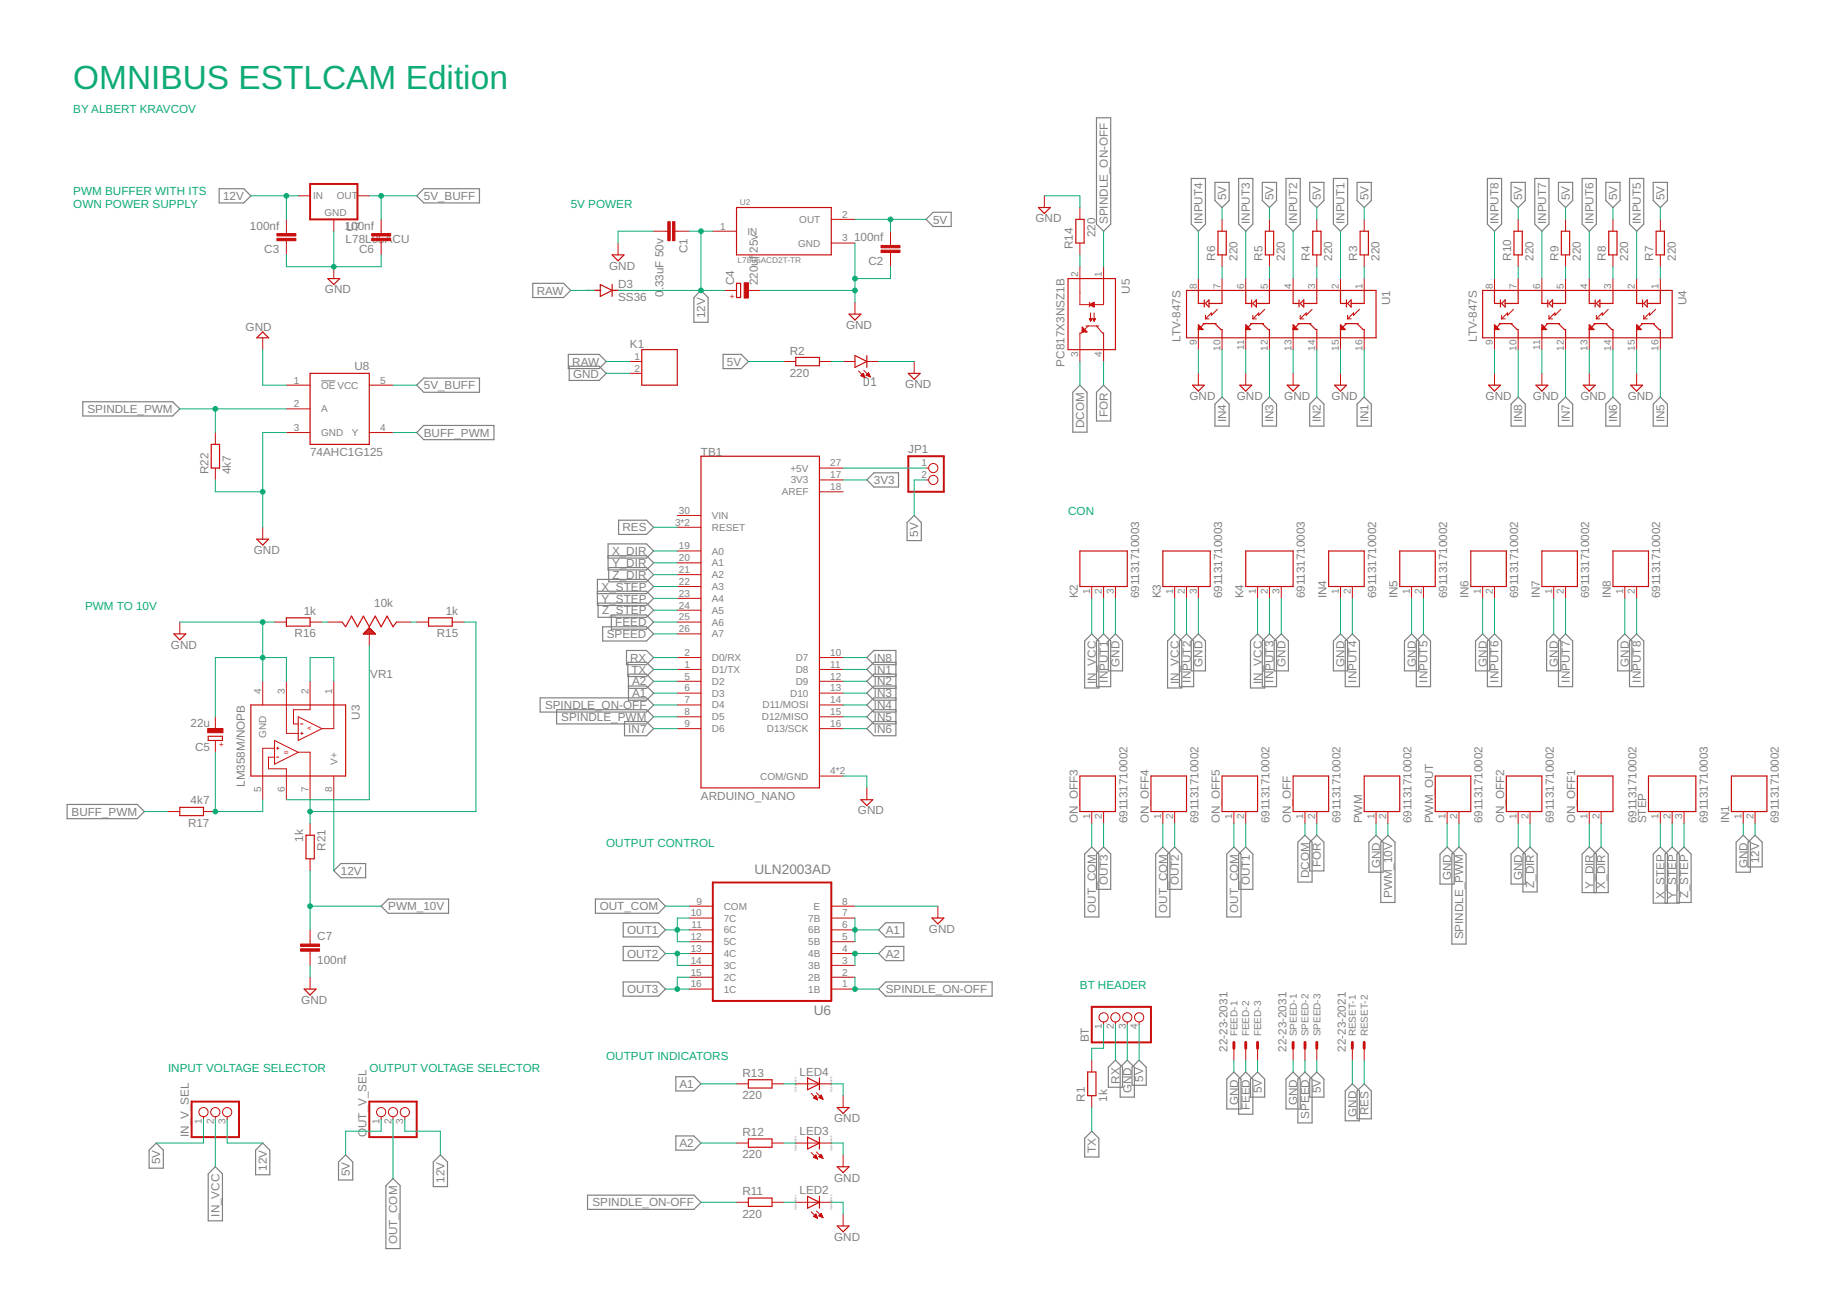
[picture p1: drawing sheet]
<svg xmlns="http://www.w3.org/2000/svg" width="297mm" height="210mm" viewBox="0 0 297 210" stroke-linecap="round" stroke-linejoin="round" font-family="sans-serif">
<defs><g id="words">
<text font-size="5.4" fill="#0dab76" x="11.8" y="14.3">OMNIBUS ESTLCAM Edition</text>
<g font-size="2.2" fill="#808080">
<text x="121.3" y="140.5">ULN2003AD</text>
<text x="130.9" y="163.3">U6</text>
</g>
<g font-size="1.9" fill="#0dab76">
<text x="11.8" y="18.2">BY ALBERT KRAVCOV</text>
<text x="11.8" y="31.4">PWM BUFFER WITH ITS</text>
<text x="11.8" y="33.4">OWN POWER SUPPLY</text>
<text x="91.8" y="33.4">5V POWER</text>
<text x="171.8" y="82.9">CON</text>
<text x="13.7" y="98.1">PWM TO 10V</text>
<text x="97.5" y="136.2">OUTPUT CONTROL</text>
<text x="173.7" y="159.1">BT HEADER</text>
<text x="27" y="172.4">INPUT VOLTAGE SELECTOR</text>
<text x="59.4" y="172.4">OUTPUT VOLTAGE SELECTOR</text>
<text x="97.5" y="170.5">OUTPUT INDICATORS</text>
</g>
<g font-size="1.9" fill="#808080">
<text x="35.9" y="32.2">12V</text>
<text x="68.2" y="32.2">5V_BUFF</text>
<text x="150.1" y="36">5V</text>
<text x="166.5" y="35.8">GND</text>
<text x="197.2" y="32.2" transform="rotate(-90 197.2 32.2)">5V</text>
<text x="204.8" y="32.2" transform="rotate(-90 204.8 32.2)">5V</text>
<text x="212.4" y="32.2" transform="rotate(-90 212.4 32.2)">5V</text>
<text x="220.1" y="32.2" transform="rotate(-90 220.1 32.2)">5V</text>
<text x="244.8" y="32.2" transform="rotate(-90 244.8 32.2)">5V</text>
<text x="252.4" y="32.2" transform="rotate(-90 252.4 32.2)">5V</text>
<text x="260.1" y="32.2" transform="rotate(-90 260.1 32.2)">5V</text>
<text x="267.7" y="32.2" transform="rotate(-90 267.7 32.2)">5V</text>
<text x="40.2" y="36.9">100nf</text>
<text x="42.5" y="40.7">C3</text>
<text x="55.4" y="36.9">100nf</text>
<text x="55.6" y="39.1">L78L05ACU</text>
<text x="55.6" y="37.2">U7</text>
<text x="57.7" y="40.7">C6</text>
<text x="110.5" y="40.8" transform="rotate(-90 110.5 40.8)">C1</text>
<text x="121.9" y="40.6" transform="rotate(-90 121.9 40.6)">25v</text>
<text x="137.3" y="38.8">100nf</text>
<text x="172.6" y="40.1" transform="rotate(-90 172.6 40.1)">R14</text>
<text x="176.2" y="38.2" transform="rotate(-90 176.2 38.2)">220</text>
<text x="178.2" y="36.1" transform="rotate(-90 178.2 36.1)">SPINDLE_ON-OFF</text>
<text x="193.4" y="36.1" transform="rotate(-90 193.4 36.1)">INPUT4</text>
<text x="195.4" y="42" transform="rotate(-90 195.4 42)">R6</text>
<text x="199" y="42" transform="rotate(-90 199 42)">220</text>
<text x="201" y="36.1" transform="rotate(-90 201 36.1)">INPUT3</text>
<text x="203" y="42" transform="rotate(-90 203 42)">R5</text>
<text x="206.6" y="42" transform="rotate(-90 206.6 42)">220</text>
<text x="208.6" y="36.1" transform="rotate(-90 208.6 36.1)">INPUT2</text>
<text x="210.7" y="42" transform="rotate(-90 210.7 42)">R4</text>
<text x="214.3" y="42" transform="rotate(-90 214.3 42)">220</text>
<text x="216.3" y="36.1" transform="rotate(-90 216.3 36.1)">INPUT1</text>
<text x="218.3" y="42" transform="rotate(-90 218.3 42)">R3</text>
<text x="221.9" y="42" transform="rotate(-90 221.9 42)">220</text>
<text x="241" y="36.1" transform="rotate(-90 241 36.1)">INPUT8</text>
<text x="243" y="42" transform="rotate(-90 243 42)">R10</text>
<text x="246.6" y="42" transform="rotate(-90 246.6 42)">220</text>
<text x="248.6" y="36.1" transform="rotate(-90 248.6 36.1)">INPUT7</text>
<text x="250.7" y="42" transform="rotate(-90 250.7 42)">R9</text>
<text x="254.3" y="42" transform="rotate(-90 254.3 42)">220</text>
<text x="256.3" y="36.1" transform="rotate(-90 256.3 36.1)">INPUT6</text>
<text x="258.3" y="42" transform="rotate(-90 258.3 42)">R8</text>
<text x="261.9" y="42" transform="rotate(-90 261.9 42)">220</text>
<text x="263.9" y="36.1" transform="rotate(-90 263.9 36.1)">INPUT5</text>
<text x="265.9" y="42" transform="rotate(-90 265.9 42)">R7</text>
<text x="269.5" y="42" transform="rotate(-90 269.5 42)">220</text>
<text x="52.3" y="47.2">GND</text>
<text x="86.3" y="47.4">RAW</text>
<text x="98" y="43.4">GND</text>
<text x="99.4" y="46.4">D3</text>
<text x="106.7" y="47.8" transform="rotate(-90 106.7 47.8)">0</text>
<text x="106.7" y="46.7" transform="rotate(-90 106.7 46.7)">.</text>
<text x="106.7" y="46.2" transform="rotate(-90 106.7 46.2)">33uF 50v</text>
<text x="118.1" y="45.9" transform="rotate(-90 118.1 45.9)">C4</text>
<text x="121.9" y="45.9" transform="rotate(-90 121.9 45.9)">220uf</text>
<text x="139.7" y="42.6">C2</text>
<text x="181.7" y="47.2" transform="rotate(-90 181.7 47.2)">U5</text>
<text x="39.5" y="53.3">GND</text>
<text x="99.4" y="48.5">SS36</text>
<text x="113.4" y="51.2" transform="rotate(-90 113.4 51.2)">12V</text>
<text x="136.1" y="52.9">GND</text>
<text x="223.6" y="49.1" transform="rotate(-90 223.6 49.1)">U1</text>
<text x="271.2" y="49.1" transform="rotate(-90 271.2 49.1)">U4</text>
<text x="57" y="59.5">U8</text>
<text x="92" y="58.8">RAW</text>
<text x="101.3" y="55.9">K1</text>
<text x="116.9" y="58.8">5V</text>
<text x="127" y="57">R2</text>
<text x="171.2" y="59" transform="rotate(-90 171.2 59)">PC817X3NSZ1B</text>
<text x="189.9" y="55" transform="rotate(-90 189.9 55)">LTV-847S</text>
<text x="237.5" y="55" transform="rotate(-90 237.5 55)">LTV-847S</text>
<text x="68.2" y="62.6">5V_BUFF</text>
<text x="92.2" y="60.7">GND</text>
<text x="127" y="60.6">220</text>
<text x="145.6" y="62.4">GND</text>
<text x="191.3" y="64.3">GND</text>
<text x="198.9" y="64.3">GND</text>
<text x="206.5" y="64.3">GND</text>
<text x="214.2" y="64.3">GND</text>
<text x="238.9" y="64.3">GND</text>
<text x="246.5" y="64.3">GND</text>
<text x="254.2" y="64.3">GND</text>
<text x="261.8" y="64.3">GND</text>
<text x="14.1" y="66.4">SPINDLE_PWM</text>
<text x="68.2" y="70.2">BUFF_PWM</text>
<text x="174.3" y="68.9" transform="rotate(-90 174.3 68.9)">DCOM</text>
<text x="178.2" y="67.1" transform="rotate(-90 178.2 67.1)">FOR</text>
<text x="197.2" y="67.9" transform="rotate(-90 197.2 67.9)">IN4</text>
<text x="204.8" y="67.9" transform="rotate(-90 204.8 67.9)">IN3</text>
<text x="212.4" y="67.9" transform="rotate(-90 212.4 67.9)">IN2</text>
<text x="220.1" y="67.9" transform="rotate(-90 220.1 67.9)">IN1</text>
<text x="244.8" y="67.9" transform="rotate(-90 244.8 67.9)">IN8</text>
<text x="252.4" y="67.9" transform="rotate(-90 252.4 67.9)">IN7</text>
<text x="260.1" y="67.9" transform="rotate(-90 260.1 67.9)">IN6</text>
<text x="267.7" y="67.9" transform="rotate(-90 267.7 67.9)">IN5</text>
<text x="33.5" y="76.2" transform="rotate(-90 33.5 76.2)">R22</text>
<text x="37.1" y="76.2" transform="rotate(-90 37.1 76.2)">4k7</text>
<text x="49.9" y="73.4">74AHC1G125</text>
<text x="112.7" y="73.4">TB1</text>
<text x="140.5" y="77.9">3V3</text>
<text x="146.1" y="72.9">JP1</text>
<text x="40.8" y="89.1">GND</text>
<text x="98.4" y="89.3">X_DIR</text>
<text x="100.1" y="85.5">RES</text>
<text x="147.7" y="86.4" transform="rotate(-90 147.7 86.4)">5V</text>
<text x="96.8" y="95">X_STEP</text>
<text x="98.4" y="91.2">Y_DIR</text>
<text x="98.5" y="93.1">Z_DIR</text>
<text x="48.8" y="98.9">1k</text>
<text x="60.2" y="97.6">10k</text>
<text x="71.7" y="98.9">1k</text>
<text x="96.8" y="96.9">Y_STEP</text>
<text x="96.9" y="98.8">Z_STEP</text>
<text x="99" y="100.7">FEED</text>
<text x="173.3" y="96.2" transform="rotate(-90 173.3 96.2)">K2</text>
<text x="183.2" y="96.2" transform="rotate(-90 183.2 96.2)">691131710003</text>
<text x="186.7" y="96.2" transform="rotate(-90 186.7 96.2)">K3</text>
<text x="196.5" y="96.2" transform="rotate(-90 196.5 96.2)">691131710003</text>
<text x="200" y="96.2" transform="rotate(-90 200 96.2)">K4</text>
<text x="209.9" y="96.2" transform="rotate(-90 209.9 96.2)">691131710003</text>
<text x="213.3" y="96.2" transform="rotate(-90 213.3 96.2)">IN4</text>
<text x="221.3" y="96.2" transform="rotate(-90 221.3 96.2)">691131710002</text>
<text x="224.8" y="96.2" transform="rotate(-90 224.8 96.2)">IN5</text>
<text x="232.7" y="96.2" transform="rotate(-90 232.7 96.2)">691131710002</text>
<text x="236.2" y="96.2" transform="rotate(-90 236.2 96.2)">IN6</text>
<text x="244.2" y="96.2" transform="rotate(-90 244.2 96.2)">691131710002</text>
<text x="247.6" y="96.2" transform="rotate(-90 247.6 96.2)">IN7</text>
<text x="255.6" y="96.2" transform="rotate(-90 255.6 96.2)">691131710002</text>
<text x="259" y="96.2" transform="rotate(-90 259 96.2)">IN8</text>
<text x="267" y="96.2" transform="rotate(-90 267 96.2)">691131710002</text>
<text x="27.5" y="104.3">GND</text>
<text x="47.4" y="102.5">R16</text>
<text x="70.2" y="102.5">R15</text>
<text x="97.6" y="102.6">SPEED</text>
<text x="101.3" y="106.4">RX</text>
<text x="140.5" y="106.4">IN8</text>
<text x="180.1" y="107.3" transform="rotate(-90 180.1 107.3)">GND</text>
<text x="193.4" y="107.3" transform="rotate(-90 193.4 107.3)">GND</text>
<text x="206.7" y="107.3" transform="rotate(-90 206.7 107.3)">GND</text>
<text x="216.3" y="107.3" transform="rotate(-90 216.3 107.3)">GND</text>
<text x="227.7" y="107.3" transform="rotate(-90 227.7 107.3)">GND</text>
<text x="239.1" y="107.3" transform="rotate(-90 239.1 107.3)">GND</text>
<text x="250.5" y="107.3" transform="rotate(-90 250.5 107.3)">GND</text>
<text x="262" y="107.3" transform="rotate(-90 262 107.3)">GND</text>
<text x="59.6" y="109">VR1</text>
<text x="101.6" y="108.3">TX</text>
<text x="101.7" y="112.1">A1</text>
<text x="101.7" y="110.2">A2</text>
<text x="140.5" y="108.3">IN1</text>
<text x="140.5" y="112.1">IN3</text>
<text x="140.5" y="110.2">IN2</text>
<text x="176.3" y="110" transform="rotate(-90 176.3 110)">IN_VCC</text>
<text x="178.2" y="109.8" transform="rotate(-90 178.2 109.8)">INPUT1</text>
<text x="189.6" y="110" transform="rotate(-90 189.6 110)">IN_VCC</text>
<text x="191.5" y="109.8" transform="rotate(-90 191.5 109.8)">INPUT2</text>
<text x="202.9" y="110" transform="rotate(-90 202.9 110)">IN_VCC</text>
<text x="204.8" y="109.8" transform="rotate(-90 204.8 109.8)">INPUT3</text>
<text x="218.2" y="109.8" transform="rotate(-90 218.2 109.8)">INPUT4</text>
<text x="229.6" y="109.8" transform="rotate(-90 229.6 109.8)">INPUT5</text>
<text x="241" y="109.8" transform="rotate(-90 241 109.8)">INPUT6</text>
<text x="252.4" y="109.8" transform="rotate(-90 252.4 109.8)">INPUT7</text>
<text x="263.9" y="109.8" transform="rotate(-90 263.9 109.8)">INPUT8</text>
<text x="30.6" y="117">22u</text>
<text x="57.9" y="115.8" transform="rotate(-90 57.9 115.8)">U3</text>
<text x="87.6" y="114.1">SPINDLE_ON-OFF</text>
<text x="90.3" y="116">SPINDLE_PWM</text>
<text x="101" y="117.9">IN7</text>
<text x="140.5" y="114.1">IN4</text>
<text x="140.5" y="116">IN5</text>
<text x="140.5" y="117.9">IN6</text>
<text x="31.4" y="120.8">C5</text>
<text x="11.5" y="131.2">BUFF_PWM</text>
<text x="30.7" y="129.4">4k7</text>
<text x="39.4" y="126.6" transform="rotate(-90 39.4 126.6)">LM358M/NOPB</text>
<text x="112.7" y="128.6">ARDUINO_NANO</text>
<text x="138" y="131">GND</text>
<text x="30.2" y="133">R17</text>
<text x="48.7" y="135.4" transform="rotate(-90 48.7 135.4)">1k</text>
<text x="52.3" y="136.8" transform="rotate(-90 52.3 136.8)">R21</text>
<text x="173.3" y="132.4" transform="rotate(-90 173.3 132.4)">ON_OFF3</text>
<text x="181.3" y="132.4" transform="rotate(-90 181.3 132.4)">691131710002</text>
<text x="184.8" y="132.4" transform="rotate(-90 184.8 132.4)">ON_OFF4</text>
<text x="192.7" y="132.4" transform="rotate(-90 192.7 132.4)">691131710002</text>
<text x="196.2" y="132.4" transform="rotate(-90 196.2 132.4)">ON_OFF5</text>
<text x="204.2" y="132.4" transform="rotate(-90 204.2 132.4)">691131710002</text>
<text x="207.6" y="132.4" transform="rotate(-90 207.6 132.4)">ON_OFF</text>
<text x="215.6" y="132.4" transform="rotate(-90 215.6 132.4)">691131710002</text>
<text x="219" y="132.4" transform="rotate(-90 219 132.4)">PWM</text>
<text x="227" y="132.4" transform="rotate(-90 227 132.4)">691131710002</text>
<text x="230.5" y="132.4" transform="rotate(-90 230.5 132.4)">PWM_OUT</text>
<text x="238.4" y="132.4" transform="rotate(-90 238.4 132.4)">691131710002</text>
<text x="241.9" y="132.4" transform="rotate(-90 241.9 132.4)">ON_OFF2</text>
<text x="249.9" y="132.4" transform="rotate(-90 249.9 132.4)">691131710002</text>
<text x="253.3" y="132.4" transform="rotate(-90 253.3 132.4)">ON_OFF1</text>
<text x="263.2" y="132.4" transform="rotate(-90 263.2 132.4)">691131710002</text>
<text x="264.8" y="132.4" transform="rotate(-90 264.8 132.4)">STEP</text>
<text x="274.6" y="132.4" transform="rotate(-90 274.6 132.4)">691131710003</text>
<text x="278.1" y="132.4" transform="rotate(-90 278.1 132.4)">IN1</text>
<text x="286.1" y="132.4" transform="rotate(-90 286.1 132.4)">691131710002</text>
<text x="54.8" y="140.7">12V</text>
<text x="178.2" y="142.4" transform="rotate(-90 178.2 142.4)">OUT3</text>
<text x="189.6" y="142.4" transform="rotate(-90 189.6 142.4)">OUT2</text>
<text x="201" y="142.4" transform="rotate(-90 201 142.4)">OUT1</text>
<text x="210.5" y="141.2" transform="rotate(-90 210.5 141.2)">DCOM</text>
<text x="212.4" y="139.5" transform="rotate(-90 212.4 139.5)">FOR</text>
<text x="222" y="139.7" transform="rotate(-90 222 139.7)">GND</text>
<text x="233.4" y="141.6" transform="rotate(-90 233.4 141.6)">GND</text>
<text x="244.8" y="141.6" transform="rotate(-90 244.8 141.6)">GND</text>
<text x="246.7" y="142.8" transform="rotate(-90 246.7 142.8)">Z_DIR</text>
<text x="256.3" y="142.9" transform="rotate(-90 256.3 142.9)">Y_DIR</text>
<text x="258.2" y="142.9" transform="rotate(-90 258.2 142.9)">X_DIR</text>
<text x="281" y="139.7" transform="rotate(-90 281 139.7)">GND</text>
<text x="282.9" y="138.8" transform="rotate(-90 282.9 138.8)">12V</text>
<text x="62.4" y="146.4">PWM_10V</text>
<text x="96.5" y="146.4">OUT_COM</text>
<text x="176.3" y="146.8" transform="rotate(-90 176.3 146.8)">OUT_COM</text>
<text x="187.7" y="146.8" transform="rotate(-90 187.7 146.8)">OUT_COM</text>
<text x="199.1" y="146.8" transform="rotate(-90 199.1 146.8)">OUT_COM</text>
<text x="223.9" y="144.5" transform="rotate(-90 223.9 144.5)">PWM_10V</text>
<text x="267.7" y="144.6" transform="rotate(-90 267.7 144.6)">X_STEP</text>
<text x="269.6" y="144.6" transform="rotate(-90 269.6 144.6)">Y_STEP</text>
<text x="271.5" y="144.5" transform="rotate(-90 271.5 144.5)">Z_STEP</text>
<text x="51" y="155">100nf</text>
<text x="51" y="151.2">C7</text>
<text x="100.9" y="150.2">OUT1</text>
<text x="100.9" y="154">OUT2</text>
<text x="142.4" y="150.2">A1</text>
<text x="142.4" y="154">A2</text>
<text x="149.4" y="150">GND</text>
<text x="235.3" y="151.1" transform="rotate(-90 235.3 151.1)">SPINDLE_PWM</text>
<text x="48.4" y="161.5">GND</text>
<text x="100.9" y="159.8">OUT3</text>
<text x="142.4" y="159.8">SPINDLE_ON-OFF</text>
<text x="175.1" y="167.7" transform="rotate(-90 175.1 167.7)">BT</text>
<text x="119.4" y="173.2">R13</text>
<text x="128.6" y="173">LED4</text>
<text x="183.9" y="174" transform="rotate(-90 183.9 174)">5V</text>
<text x="197.4" y="169.2" transform="rotate(-90 197.4 169.2)">22-23-2031</text>
<text x="206.9" y="169.2" transform="rotate(-90 206.9 169.2)">22-23-2031</text>
<text x="216.4" y="169.2" transform="rotate(-90 216.4 169.2)">22-23-2021</text>
<text x="109.3" y="175">A1</text>
<text x="119.4" y="176.8">220</text>
<text x="174.5" y="177.2" transform="rotate(-90 174.5 177.2)">R1</text>
<text x="178.1" y="177.2" transform="rotate(-90 178.1 177.2)">1k</text>
<text x="180.1" y="174.3" transform="rotate(-90 180.1 174.3)">RX</text>
<text x="182" y="175.9" transform="rotate(-90 182 175.9)">GND</text>
<text x="199.1" y="177.8" transform="rotate(-90 199.1 177.8)">GND</text>
<text x="201" y="178.6" transform="rotate(-90 201 178.6)">FEED</text>
<text x="202.9" y="175.9" transform="rotate(-90 202.9 175.9)">5V</text>
<text x="208.6" y="177.8" transform="rotate(-90 208.6 177.8)">GND</text>
<text x="210.5" y="180" transform="rotate(-90 210.5 180)">SPEED</text>
<text x="212.4" y="175.9" transform="rotate(-90 212.4 175.9)">5V</text>
<text x="218.2" y="179.7" transform="rotate(-90 218.2 179.7)">GND</text>
<text x="220.1" y="179.3" transform="rotate(-90 220.1 179.3)">RES</text>
<text x="30.4" y="182.9" transform="rotate(-90 30.4 182.9)">IN_V_SEL</text>
<text x="58.9" y="182.9" transform="rotate(-90 58.9 182.9)">O</text>
<text x="58.9" y="181.4" transform="rotate(-90 58.9 181.4)">UT_V_SEL</text>
<text x="109.3" y="184.5">A2</text>
<text x="119.4" y="182.7">R12</text>
<text x="128.6" y="182.5">LED3</text>
<text x="134.2" y="180.5">GND</text>
<text x="176.3" y="185.5" transform="rotate(-90 176.3 185.5)">TX</text>
<text x="25.8" y="187.3" transform="rotate(-90 25.8 187.3)">5V</text>
<text x="42.9" y="188.3" transform="rotate(-90 42.9 188.3)">12V</text>
<text x="56.3" y="189.2" transform="rotate(-90 56.3 189.2)">5V</text>
<text x="71.5" y="190.2" transform="rotate(-90 71.5 190.2)">12V</text>
<text x="119.4" y="186.3">220</text>
<text x="134.2" y="190">GND</text>
<text x="35.3" y="195.7" transform="rotate(-90 35.3 195.7)">IN_VCC</text>
<text x="95.3" y="194">SPINDLE_ON-OFF</text>
<text x="119.4" y="195.9">220</text>
<text x="119.4" y="192.3">R11</text>
<text x="128.6" y="192">LED2</text>
<text x="63.9" y="200.1" transform="rotate(-90 63.9 200.1)">OUT_COM</text>
<text x="134.2" y="199.6">GND</text>
</g>
<g font-size="1.6" fill="#808080">
<text x="50.3" y="32">IN</text>
<text x="52.2" y="34.7">GND</text>
<text x="54.2" y="32">OUT</text>
<text x="128.5" y="35.9">OUT</text>
<text x="135.4" y="35">2</text>
<text x="115.8" y="36.9">1</text>
<text x="120.2" y="37.8">IN</text>
<text x="128.4" y="39.7">GND</text>
<text x="135.4" y="38.8">3</text>
<text x="173.4" y="44.6" transform="rotate(-90 173.4 44.6)">2</text>
<text x="177.2" y="44.6" transform="rotate(-90 177.2 44.6)">1</text>
<text x="192.5" y="46.5" transform="rotate(-90 192.5 46.5)">8</text>
<text x="196.3" y="46.5" transform="rotate(-90 196.3 46.5)">7</text>
<text x="200.1" y="46.5" transform="rotate(-90 200.1 46.5)">6</text>
<text x="203.9" y="46.5" transform="rotate(-90 203.9 46.5)">5</text>
<text x="207.7" y="46.5" transform="rotate(-90 207.7 46.5)">4</text>
<text x="211.5" y="46.5" transform="rotate(-90 211.5 46.5)">3</text>
<text x="215.3" y="46.5" transform="rotate(-90 215.3 46.5)">2</text>
<text x="219.1" y="46.5" transform="rotate(-90 219.1 46.5)">1</text>
<text x="240.1" y="46.5" transform="rotate(-90 240.1 46.5)">8</text>
<text x="243.9" y="46.5" transform="rotate(-90 243.9 46.5)">7</text>
<text x="247.7" y="46.5" transform="rotate(-90 247.7 46.5)">6</text>
<text x="251.5" y="46.5" transform="rotate(-90 251.5 46.5)">5</text>
<text x="255.3" y="46.5" transform="rotate(-90 255.3 46.5)">4</text>
<text x="259.1" y="46.5" transform="rotate(-90 259.1 46.5)">3</text>
<text x="262.9" y="46.5" transform="rotate(-90 262.9 46.5)">2</text>
<text x="266.7" y="46.5" transform="rotate(-90 266.7 46.5)">1</text>
<text x="102.1" y="57.9">1</text>
<text x="102.1" y="59.8">2</text>
<text x="173.4" y="57.4" transform="rotate(-90 173.4 57.4)">3</text>
<text x="177.2" y="57.4" transform="rotate(-90 177.2 57.4)">4</text>
<text x="192.5" y="55.5" transform="rotate(-90 192.5 55.5)">9</text>
<text x="196.3" y="56.4" transform="rotate(-90 196.3 56.4)">10</text>
<text x="200.1" y="56.3" transform="rotate(-90 200.1 56.3)">11</text>
<text x="203.9" y="56.4" transform="rotate(-90 203.9 56.4)">12</text>
<text x="207.7" y="56.4" transform="rotate(-90 207.7 56.4)">13</text>
<text x="211.5" y="56.4" transform="rotate(-90 211.5 56.4)">14</text>
<text x="215.3" y="56.4" transform="rotate(-90 215.3 56.4)">15</text>
<text x="219.1" y="56.4" transform="rotate(-90 219.1 56.4)">16</text>
<text x="240.1" y="55.5" transform="rotate(-90 240.1 55.5)">9</text>
<text x="243.9" y="56.4" transform="rotate(-90 243.9 56.4)">10</text>
<text x="247.7" y="56.3" transform="rotate(-90 247.7 56.3)">11</text>
<text x="251.5" y="56.4" transform="rotate(-90 251.5 56.4)">12</text>
<text x="255.3" y="56.4" transform="rotate(-90 255.3 56.4)">13</text>
<text x="259.1" y="56.4" transform="rotate(-90 259.1 56.4)">14</text>
<text x="262.9" y="56.4" transform="rotate(-90 262.9 56.4)">15</text>
<text x="266.7" y="56.4" transform="rotate(-90 266.7 56.4)">16</text>
<text x="47.2" y="65.5">2</text>
<text x="47.2" y="61.7">1</text>
<text x="51.6" y="62.5">OE VCC</text>
<text x="61.2" y="61.7">5</text>
<text x="47.2" y="69.3">3</text>
<text x="51.6" y="66.3">A</text>
<text x="51.6" y="70.1">GND</text>
<text x="56.6" y="70.1">Y</text>
<text x="61.2" y="69.3">4</text>
<text x="127.1" y="75.9">+5V</text>
<text x="127.2" y="77.8">3V3</text>
<text x="133.5" y="76.9">17</text>
<text x="133.5" y="75">27</text>
<text x="148.2" y="75">1</text>
<text x="148.2" y="76.9">2</text>
<text x="109.2" y="82.6">30</text>
<text x="114.5" y="83.5">VIN</text>
<text x="125.7" y="79.7">AREF</text>
<text x="133.5" y="78.8">18</text>
<text x="108.6" y="84.5">3*2</text>
<text x="109.2" y="88.4">19</text>
<text x="114.5" y="85.4">RESET</text>
<text x="114.5" y="89.2">A0</text>
<text x="109.2" y="90.3">20</text>
<text x="109.2" y="92.2">21</text>
<text x="109.2" y="94.1">22</text>
<text x="109.2" y="96">23</text>
<text x="114.5" y="91.1">A1</text>
<text x="114.5" y="93">A2</text>
<text x="114.5" y="94.9">A3</text>
<text x="175.3" y="95.5" transform="rotate(-90 175.3 95.5)">1</text>
<text x="177.2" y="95.5" transform="rotate(-90 177.2 95.5)">2</text>
<text x="179.1" y="95.5" transform="rotate(-90 179.1 95.5)">3</text>
<text x="188.7" y="95.5" transform="rotate(-90 188.7 95.5)">1</text>
<text x="190.6" y="95.5" transform="rotate(-90 190.6 95.5)">2</text>
<text x="192.5" y="95.5" transform="rotate(-90 192.5 95.5)">3</text>
<text x="202" y="95.5" transform="rotate(-90 202 95.5)">1</text>
<text x="203.9" y="95.5" transform="rotate(-90 203.9 95.5)">2</text>
<text x="205.8" y="95.5" transform="rotate(-90 205.8 95.5)">3</text>
<text x="215.3" y="95.5" transform="rotate(-90 215.3 95.5)">1</text>
<text x="217.2" y="95.5" transform="rotate(-90 217.2 95.5)">2</text>
<text x="226.7" y="95.5" transform="rotate(-90 226.7 95.5)">1</text>
<text x="228.7" y="95.5" transform="rotate(-90 228.7 95.5)">2</text>
<text x="238.2" y="95.5" transform="rotate(-90 238.2 95.5)">1</text>
<text x="240.1" y="95.5" transform="rotate(-90 240.1 95.5)">2</text>
<text x="249.6" y="95.5" transform="rotate(-90 249.6 95.5)">1</text>
<text x="251.5" y="95.5" transform="rotate(-90 251.5 95.5)">2</text>
<text x="261" y="95.5" transform="rotate(-90 261 95.5)">1</text>
<text x="262.9" y="95.5" transform="rotate(-90 262.9 95.5)">2</text>
<text x="109.2" y="101.7">26</text>
<text x="109.2" y="97.9">24</text>
<text x="109.2" y="99.8">25</text>
<text x="114.5" y="96.8">A4</text>
<text x="114.5" y="98.7">A5</text>
<text x="114.5" y="100.6">A6</text>
<text x="110.1" y="107.4">1</text>
<text x="110.1" y="105.5">2</text>
<text x="114.5" y="106.3">D0/RX</text>
<text x="114.5" y="102.5">A7</text>
<text x="128" y="106.3">D7</text>
<text x="133.5" y="105.5">10</text>
<text x="133.5" y="107.4">11</text>
<text x="42" y="111.6" transform="rotate(-90 42 111.6)">4</text>
<text x="45.8" y="111.6" transform="rotate(-90 45.8 111.6)">3</text>
<text x="49.6" y="111.6" transform="rotate(-90 49.6 111.6)">2</text>
<text x="53.4" y="111.6" transform="rotate(-90 53.4 111.6)">1</text>
<text x="110.1" y="109.3">5</text>
<text x="110.1" y="111.2">6</text>
<text x="110.1" y="113.1">7</text>
<text x="114.5" y="108.2">D1/TX</text>
<text x="114.5" y="110.1">D2</text>
<text x="114.5" y="112.1">D3</text>
<text x="114.5" y="114">D4</text>
<text x="122.6" y="114">D11/MOSI</text>
<text x="127.1" y="112.1">D10</text>
<text x="128" y="108.2">D8</text>
<text x="128" y="110.1">D9</text>
<text x="133.5" y="109.3">12</text>
<text x="133.5" y="111.2">13</text>
<text x="133.5" y="113.1">14</text>
<text x="42.8" y="118.7" transform="rotate(-90 42.8 118.7)">GND</text>
<text x="110.1" y="115">8</text>
<text x="110.1" y="116.9">9</text>
<text x="114.5" y="115.9">D5</text>
<text x="114.5" y="117.8">D6</text>
<text x="122.5" y="115.9">D12/MISO</text>
<text x="123.3" y="117.8">D13/SCK</text>
<text x="133.5" y="116.9">16</text>
<text x="133.5" y="115">15</text>
<text x="54.3" y="123.1" transform="rotate(-90 54.3 123.1)">V+</text>
<text x="122.3" y="125.4">COM/GND</text>
<text x="133.5" y="124.5">4*2</text>
<text x="42" y="127.5" transform="rotate(-90 42 127.5)">5</text>
<text x="45.8" y="127.5" transform="rotate(-90 45.8 127.5)">6</text>
<text x="49.6" y="127.5" transform="rotate(-90 49.6 127.5)">7</text>
<text x="53.4" y="127.5" transform="rotate(-90 53.4 127.5)">8</text>
<text x="175.3" y="131.7" transform="rotate(-90 175.3 131.7)">1</text>
<text x="177.2" y="131.7" transform="rotate(-90 177.2 131.7)">2</text>
<text x="186.7" y="131.7" transform="rotate(-90 186.7 131.7)">1</text>
<text x="188.7" y="131.7" transform="rotate(-90 188.7 131.7)">2</text>
<text x="198.2" y="131.7" transform="rotate(-90 198.2 131.7)">1</text>
<text x="200.1" y="131.7" transform="rotate(-90 200.1 131.7)">2</text>
<text x="209.6" y="131.7" transform="rotate(-90 209.6 131.7)">1</text>
<text x="211.5" y="131.7" transform="rotate(-90 211.5 131.7)">2</text>
<text x="221" y="131.7" transform="rotate(-90 221 131.7)">1</text>
<text x="222.9" y="131.7" transform="rotate(-90 222.9 131.7)">2</text>
<text x="232.5" y="131.7" transform="rotate(-90 232.5 131.7)">1</text>
<text x="234.4" y="131.7" transform="rotate(-90 234.4 131.7)">2</text>
<text x="243.9" y="131.7" transform="rotate(-90 243.9 131.7)">1</text>
<text x="245.8" y="131.7" transform="rotate(-90 245.8 131.7)">2</text>
<text x="255.3" y="131.7" transform="rotate(-90 255.3 131.7)">1</text>
<text x="257.2" y="131.7" transform="rotate(-90 257.2 131.7)">2</text>
<text x="266.7" y="131.7" transform="rotate(-90 266.7 131.7)">1</text>
<text x="268.7" y="131.7" transform="rotate(-90 268.7 131.7)">2</text>
<text x="270.6" y="131.7" transform="rotate(-90 270.6 131.7)">3</text>
<text x="280.1" y="131.7" transform="rotate(-90 280.1 131.7)">1</text>
<text x="282" y="131.7" transform="rotate(-90 282 131.7)">2</text>
<text x="111.1" y="147.4">10</text>
<text x="111.2" y="149.3">11</text>
<text x="112" y="145.5">9</text>
<text x="116.4" y="148.2">7C</text>
<text x="116.4" y="146.3">COM</text>
<text x="130" y="148.2">7B</text>
<text x="130.9" y="146.3">E</text>
<text x="135.4" y="149.3">6</text>
<text x="135.4" y="147.4">7</text>
<text x="135.4" y="145.5">8</text>
<text x="111.1" y="155">14</text>
<text x="111.1" y="153.1">13</text>
<text x="111.1" y="151.2">12</text>
<text x="116.4" y="155.9">3C</text>
<text x="116.4" y="154">4C</text>
<text x="116.4" y="152">5C</text>
<text x="116.4" y="150.1">6C</text>
<text x="130" y="155.9">3B</text>
<text x="130" y="154">4B</text>
<text x="130" y="152">5B</text>
<text x="130" y="150.1">6B</text>
<text x="135.4" y="155">3</text>
<text x="135.4" y="153.1">4</text>
<text x="135.4" y="151.2">5</text>
<text x="111.1" y="158.8">16</text>
<text x="111.1" y="156.9">15</text>
<text x="116.4" y="159.7">1C</text>
<text x="116.4" y="157.8">2C</text>
<text x="130" y="159.7">1B</text>
<text x="130" y="157.8">2B</text>
<text x="135.4" y="158.8">1</text>
<text x="135.4" y="156.9">2</text>
<text x="177.2" y="165.5" transform="rotate(-90 177.2 165.5)">1</text>
<text x="179.1" y="165.5" transform="rotate(-90 179.1 165.5)">2</text>
<text x="181" y="165.5" transform="rotate(-90 181 165.5)">3</text>
<text x="182.9" y="165.5" transform="rotate(-90 182.9 165.5)">4</text>
<text x="199" y="166.7" transform="rotate(-90 199 166.7)">FEED-1</text>
<text x="200.9" y="166.7" transform="rotate(-90 200.9 166.7)">FEED-2</text>
<text x="202.8" y="166.7" transform="rotate(-90 202.8 166.7)">FEED-3</text>
<text x="208.5" y="166.7" transform="rotate(-90 208.5 166.7)">SPEED-1</text>
<text x="210.4" y="166.7" transform="rotate(-90 210.4 166.7)">SPEED-2</text>
<text x="212.3" y="166.7" transform="rotate(-90 212.3 166.7)">SPEED-3</text>
<text x="218.1" y="166.7" transform="rotate(-90 218.1 166.7)">RESET-1</text>
<text x="220" y="166.7" transform="rotate(-90 220 166.7)">RESET-2</text>
<text x="32.5" y="180.8" transform="rotate(-90 32.5 180.8)">1</text>
<text x="34.4" y="180.8" transform="rotate(-90 34.4 180.8)">2</text>
<text x="36.3" y="180.8" transform="rotate(-90 36.3 180.8)">3</text>
<text x="61" y="180.8" transform="rotate(-90 61 180.8)">1</text>
<text x="62.9" y="180.8" transform="rotate(-90 62.9 180.8)">2</text>
<text x="64.8" y="180.8" transform="rotate(-90 64.8 180.8)">3</text>
</g>
<g font-size="1.3" fill="#808080">
<text x="119" y="33">U2</text>
<text x="118.6" y="42.3">L7805ACD2T-TR</text>
</g>
<g font-size="1.3" fill="#c90d0c">
<text x="117.4" y="48.1">+</text>
<text x="36" y="120.2" transform="rotate(-90 36 120.2)">+</text>
</g>
<g font-size=".8" fill="#c90d0c">
<text x="50.1" y="117.5" transform="rotate(-90 50.1 117.5)">A</text>
<text x="46.4" y="121.3" transform="rotate(-90 46.4 121.3)">B</text>
</g>
<g font-size=".4" fill="#808080">
<text x="94.3" y="46.9">SpiceOrder 1</text>
<text x="98.1" y="46.9">SpiceOrder 2</text>
<text x="128.1" y="175.6" transform="rotate(-90 128.1 175.6)">SpiceOrder 1</text>
<text x="133.8" y="175.6" transform="rotate(-90 133.8 175.6)">SpiceOrder 2</text>
<text x="128.1" y="185.1" transform="rotate(-90 128.1 185.1)">SpiceOrder 1</text>
<text x="133.8" y="185.1" transform="rotate(-90 133.8 185.1)">SpiceOrder 2</text>
<text x="128.1" y="194.6" transform="rotate(-90 128.1 194.6)">SpiceOrder 1</text>
<text x="133.8" y="194.6" transform="rotate(-90 133.8 194.6)">SpiceOrder 2</text>
</g>
</g></defs>
<path d="M51.6 61.3h2.4M139 60.8h.3l.3 .2v.8l-.2 .2h-.4zM140.2 62h.7M140.2 61l.3-.2v1.2" fill="none" stroke="#808080" stroke-width=".16"/>
<g fill="none" stroke="#808080" stroke-width=".19">
<path d="M176.3 18.9h2.3v17.1l-1.1 1.2-1.2-1.2zM35.2 30.4h4l1.1 1.1-1.1 1.1h-4zM68.2 30.4h8.9v2.2h-8.9l-1.2-1.1zM148.9 35.3l1.2-1.2h2.9v2.3h-2.9zM191.6 28.7h2.3v7.3l-1.2 1.2-1.1-1.2zM195.4 29.3h2.3v3l-1.2 1.1-1.1-1.1zM199.2 28.7h2.3v7.3l-1.2 1.2-1.1-1.2zM203 29.3h2.3v3l-1.1 1.1-1.2-1.1zM206.8 28.7h2.3v7.3l-1.1 1.2-1.2-1.2zM210.6 29.3h2.3v3l-1.1 1.1-1.2-1.1zM214.4 28.7h2.3v7.3l-1.1 1.2-1.2-1.2zM218.2 29.3h2.3v3l-1.1 1.1-1.2-1.1z"/>
<path d="M239.2 28.7h2.3v7.3l-1.2 1.2-1.1-1.2zM243 29.3h2.3v3l-1.1 1.1-1.2-1.1zM246.8 28.7h2.3v7.3l-1.1 1.2-1.2-1.2zM250.6 29.3h2.3v3l-1.1 1.1-1.2-1.1zM254.4 28.7h2.3v7.3l-1.1 1.2-1.2-1.2zM258.3 29.3h2.2v3l-1.1 1.1-1.1-1.1zM262.1 28.7h2.3v7.3l-1.2 1.2-1.1-1.2zM265.9 29.3h2.3v3l-1.2 1.1-1.1-1.1zM85.7 45.6h4.9l1.2 1.1-1.2 1.2h-4.9zM91.4 57h5l1.1 1.1-1.1 1.2h-5zM91.5 58.9h4.9l1.1 1.1-1.1 1.2h-4.9zM112.7 46.7l1.2 1.2v3.9h-2.3v-3.9z"/>
<path d="M116.3 57h2.9l1.2 1.1-1.2 1.2h-2.9zM13.3 64.6h14.5l1.1 1.2-1.1 1.1h-14.5zM67 62l1.2-1.2h8.9v2.3h-8.9zM67 69.6l1.2-1.2h11.2v2.3h-11.2zM139.4 77.2l1.1-1.1h4v2.2h-4zM173.7 62l1.1 1.1v6.4h-2.3v-6.4zM176.3 63.1l1.2-1.1 1.1 1.1v4.6h-2.3zM196.5 63.9l1.2 1.1v3.5h-2.3v-3.5zM204.2 63.9l1.1 1.1v3.5h-2.3v-3.5zM211.8 63.9l1.1 1.1v3.5h-2.3v-3.5zM219.4 63.9l1.1 1.1v3.5h-2.3v-3.5zM243 65l1.2-1.1 1.1 1.1v3.5h-2.3z"/>
<path d="M251.8 63.9l1.1 1.1v3.5h-2.3v-3.5zM259.4 63.9l1.1 1.1v3.5h-2.2v-3.5zM267 63.9l1.2 1.1v3.5h-2.3v-3.5zM96.1 95.1h7.9l1.1 1.1-1.1 1.2h-7.9v-4.2h7.9l1.1 1.1-1.1 1.2h-7.9M96.2 97h7.8l1.1 1.1-1.1 1.2h-7.8zM97.8 89.4h6.2l1.1 1.1-1.1 1.2h-6.2v-4.2h6.2l1.1 1.1-1.1 1.2h-6.2M97.9 91.3h6.1l1.1 1.1-1.1 1.2h-6.1zM98.3 98.9h5.7l1.1 1.2-1.1 1.1h-5.7zM99.5 83.7h4.5l1.1 1.1-1.1 1.2h-4.5zM147 82.9l1.2 1.2v2.9h-2.3v-2.9zM86.9 112.2h17.1l1.1 1.2-1.1 1.1h-17.1zM89.5 114.2h14.5l1.1 1.1-1.1 1.1h-14.5z"/>
<path d="M96.9 100.8h7.1l1.1 1.2-1.1 1.1h-7.1zM100.4 116.1h3.6l1.1 1.1-1.1 1.1h-3.6zM100.8 104.6h3.2l1.1 1.2-1.1 1.1h-3.2zM101 106.5h3l1.1 1.2-1.1 1.1h-3zM101.1 110.3h2.9l1.1 1.2-1.1 1.1h-2.9v-4.2h2.9l1.1 1.2-1.1 1.1h-2.9M144.1 106.5h-3.6l-1.1 1.2 1.1 1.1h3.6M144.1 106.9h-3.6l-1.1-1.1 1.1-1.2h3.6v13.7h-3.6l-1.1-1.1 1.1-1.1h3.6M144.1 112.2h-3.6l-1.1 1.2 1.1 1.1h3.6M144.1 110.3h-3.6l-1.1 1.2 1.1 1.1h3.6M144.1 108.4h-3.6l-1.1 1.2 1.1 1.1h3.6M144.1 114.2h-3.6l-1.1 1.1 1.1 1.1h3.6M175.6 102l1.1 1.1v7.6h-2.3v-7.6z"/>
<path d="M177.5 102l1.1 1.1v7.3h-2.3v-7.3zM179.4 102l1.1 1.1v4.8h-2.3v-4.8zM187.8 103.1l1.1-1.1 1.2 1.1v7.6h-2.3zM189.7 103.1l1.1-1.1 1.2 1.1v7.3h-2.3zM191.6 103.1l1.1-1.1 1.2 1.1v4.8h-2.3zM201.1 103.1l1.1-1.1 1.2 1.1v7.6h-2.3zM204.2 102l1.1 1.1v7.3h-2.3v-7.3zM204.9 103.1l1.2-1.1 1.1 1.1v4.8h-2.3zM214.4 103.1l1.2-1.1 1.1 1.1v4.8h-2.3zM216.3 103.1l1.2-1.1 1.1 1.1v7.3h-2.3zM225.9 103.1l1.1-1.1 1.2 1.1v4.8h-2.3zM227.8 103.1l1.1-1.1 1.2 1.1v7.3h-2.3z"/>
<path d="M237.3 103.1l1.1-1.1 1.2 1.1v4.8h-2.3zM239.2 103.1l1.1-1.1 1.2 1.1v7.3h-2.3zM248.7 103.1l1.2-1.1 1.1 1.1v4.8h-2.3zM251.8 102l1.1 1.1v7.3h-2.3v-7.3zM260.2 103.1l1.1-1.1 1.1 1.1v4.8h-2.2zM262.1 103.1l1.1-1.1 1.2 1.1v7.3h-2.3zM10.8 129.4h11.3l1.1 1.1-1.1 1.2h-11.3zM174.4 137.4l1.2-1.2 1.1 1.2v10.1h-2.3zM176.3 137.4l1.2-1.2 1.1 1.2v5.6h-2.3zM185.9 137.4l1.1-1.2 1.2 1.2v10.1h-2.3zM187.8 137.4l1.1-1.2 1.2 1.2v5.6h-2.3zM197.3 137.4l1.1-1.2 1.2 1.2v10.1h-2.3z"/>
<path d="M199.2 137.4l1.1-1.2 1.2 1.2v5.6h-2.3zM208.7 135.5l1.2-1.2 1.1 1.2v6.4h-2.3zM210.6 135.5l1.2-1.2 1.1 1.2v4.6h-2.3zM220.2 135.5l1.1-1.2 1.1 1.2v4.8h-2.2zM222.1 135.5l1.1-1.2 1.1 1.2v9.7h-2.2zM231.6 137.4l1.1-1.2 1.2 1.2v4.8h-2.3zM233.5 137.4l1.1-1.2 1.2 1.2v14.4h-2.3zM243 137.4l1.2-1.2 1.1 1.2v4.8h-2.3zM244.9 137.4l1.2-1.2 1.1 1.2v6.1h-2.3zM269.7 137.4l1.1-1.2 1.2 1.2v7.8h-2.3zM279.2 135.5l1.2-1.2 1.1 1.2v4.8h-2.3zM281.1 135.5l1.2-1.2 1.1 1.2v3.9h-2.3z"/>
<path d="M53.7 140l1.1-1.1h4v2.3h-4zM61.3 145.8l1.1-1.2h9.7v2.3h-9.7zM95.8 144.6h10.1l1.1 1.2-1.1 1.1h-10.1zM100.2 148.4h5.7l1.1 1.2-1.1 1.1h-5.7zM100.2 157.9h5.7l1.1 1.2-1.1 1.1h-5.7zM100.2 152.2h5.7l1.1 1.2-1.1 1.1h-5.7zM141.3 153.4l1.2-1.2h2.9v2.3h-2.9zM141.3 149.6l1.2-1.2h2.9v2.3h-2.9zM141.3 159.1l1.2-1.2h17.1v2.3h-17.1zM256.3 143.6v-6.2l1.2-1.2 1.1 1.2v6.2h-4.2v-6.2l1.2-1.2 1.1 1.2v6.2M267.8 145.3v-7.9l1.1-1.2 1.2 1.2v7.9h-4.2v-7.9l1.1-1.2 1.2 1.2v7.9M108.7 173.2h2.9l1.1 1.1-1.1 1.2h-2.9z"/>
<path d="M178.2 171.7l1.2-1.2 1.1 1.2v3.2h-2.3zM181.3 170.5l1.1 1.2v4.8h-2.3v-4.8zM183.2 170.5l1.1 1.2v2.9h-2.2v-2.9zM197.3 173.6l1.1-1.2 1.2 1.2v4.8h-2.3zM199.2 173.6l1.1-1.2 1.2 1.2v5.6h-2.3zM201.1 173.6l1.1-1.2 1.2 1.2v2.9h-2.3zM206.8 173.6l1.2-1.2 1.1 1.2v4.8h-2.3zM208.7 173.6l1.2-1.2 1.1 1.2v7h-2.3zM210.6 173.6l1.2-1.2 1.1 1.2v2.9h-2.3zM216.3 175.5l1.2-1.2 1.1 1.2v4.8h-2.3zM218.2 175.5l1.2-1.2 1.1 1.2v4.5h-2.3zM25.1 183.9l1.2 1.1v2.9h-2.3v-2.9z"/>
<path d="M34.6 187.7l1.2 1.1v7.6h-2.3v-7.6zM42.2 183.9l1.2 1.1v4h-2.3v-4zM55.6 185.8l1.1 1.1v2.9h-2.3v-2.9zM62.1 190.7l1.1-1.1 1.1 1.1v10.1h-2.2zM70.8 185.8l1.2 1.1v4h-2.3v-4zM94.5 192.2h17.1l1.1 1.2-1.1 1.1h-17.1zM108.7 182.7h2.9l1.1 1.2-1.1 1.1h-2.9zM174.4 183.1l1.2-1.2 1.1 1.2v3h-2.3z"/>
</g>
<g fill="none" stroke="#c90d0c" stroke-width=".19">
<path d="M118.4 33.4h15.3v7.6h-15.3zM167 33.4h1.9l-.9 .9zM173 35.3h1.3v3.8h-1.3zM195.9 37.2h1.3v3.8h-1.3zM203.5 37.2h1.3v3.8h-1.3zM211.1 37.2h1.3v3.8h-1.3zM218.7 37.2h1.4v3.8h-1.4zM243.5 37.2h1.3v3.8h-1.3zM251.1 37.2h1.3v3.8h-1.3zM258.7 37.2h1.4v3.8h-1.4zM266.3 37.2h1.4v3.8h-1.4zM42.2 53.4l1 .9h-1.9z"/>
<path d="M52.7 44.8h1.9l-.9 1zM95.6 46.7h.9M96.5 45.8l1.9 .9-1.9 1zM98.4 46.7h1M98.4 41h2l-1 1zM98.4 45.8v1.9M103.2 56.2h5.7v5.8h-5.7zM118.4 45.6h.7v2.3h-.7zM128 57.5h3.8v1.3h-3.8zM136.5 50.5h2l-1 1zM137.5 57.2l1.9 .9-1.9 1zM139.4 57.2v1.9"/>
<path d="M171.8 44.8h7.6v11.4h-7.6zM174.1 52.6l.7 .8h-.7zM174.2 53l-.1 .2h.3l-.2 .2M174.2 53l.4 .4M174.2 52.8v.2M190.8 46.7h30.5v7.6h-30.5zM192.7 46.7v2.1h1M192.9 52.6l-.2 .2h.4l-.2 .2M192.9 52.6l.4 .4M192.9 52.4v.2M193.5 52h2.1M193.7 52l-1 1h.8l-.8-.8v2.1"/>
<path d="M193.7 48.2v1.2M193.9 48.8l.5-.6v1.2zM195.4 52l.9 1h.2v1.3M196.5 46.7v2.1h-2.1M200.3 46.7v2.1h1M200.5 52.6l-.2 .2h.4l-.2 .2M200.5 52.4l-.2-.2v2.1M200.5 52.6l.4 .4M200.5 52.4v.2M201.1 52h2.1M201.3 52l-1 1h.8l-.6-.6M201.3 48.2v1.2"/>
<path d="M202.1 48.2v1.2l-.6-.6zM203 52l1 1h.2v1.3M204.2 46.7v2.1h-2.1M208 46.7v2.1h.9M208.2 52.6l-.2 .2h.3l-.1 .2M208.2 52.6l.3 .4M208.2 52.4v.2M208.7 52h2.1M208.9 52l-.9 1h.7l-.7-.8v2.1M208.9 48.2v1.2M209.7 48.2v1.2l-.6-.6zM210.6 52l1 1h.2v1.3"/>
<path d="M211.8 46.7v2.1h-2.1M215.6 46.7v2.1h.9M215.8 52.6l-.2 .2h.4l-.2 .2M215.8 52.6l.4 .4M215.8 52.4v.2M216.3 52h2.1M216.5 48.2v1.2M216.5 52l-.9 1h.7l-.7-.8v2.1M217.3 48.2v1.2l-.6-.6zM218.2 52l1 1h.2v1.3M219.4 46.7v2.1h-2.1M238.4 46.7h30.5v7.6h-30.5z"/>
<path d="M240.3 46.7v2.1h1M240.5 52.6l-.2 .2h.4l-.2 .2M240.5 52.6l.4 .4M240.5 52.4v.2M241.1 52h2.1M241.3 52l-1 1h.8l-.8-.8v2.1M241.3 48.2v1.2M242.1 48.2v1.2l-.6-.6zM243 52l1 1h.2v1.3M244.2 46.7v2.1h-2.1M248 46.7v2.1h.9M248.2 52.6l-.2 .2h.3l-.1 .2"/>
<path d="M248.2 52.6l.3 .4M248.2 52.4v.2M248.7 52h2.1M248.9 52l-.9 1h.7l-.7-.8v2.1M248.9 48.2v1.2M249.7 48.2v1.2l-.6-.6zM250.6 52l1 1h.2v1.3M251.8 46.7v2.1h-2.1M255.6 46.7v2.1h.9M255.8 52.6l-.2 .2h.4l-.2 .2M255.8 52.6l.4 .4M255.8 52.4v.2"/>
<path d="M256.3 52h2.1M256.5 52l-.9 1h.7l-.7-.8v2.1M256.5 48.2v1.2M257.3 48.2v1.2l-.6-.6zM258.3 52l.9 1h.2v1.3M259.4 46.7v2.1h-2.1M263.2 46.7v2.1h1M263.4 52.6l-.2 .2h.4l-.2 .2M263.4 52.6l.4 .4M263.4 52.4v.2M264 52h2.1M264.2 52l-1 1h.8l-.8-.8v2.1"/>
<path d="M264.2 48.2v1.2M264.9 48.2v1.2l-.5-.6zM265.9 52l.9 1h.2v1.3M267 46.7v2.1h-2.1M34 71.5h1.3v3.8h-1.3zM49.9 60h9.5v11.5h-9.5zM112.7 73.4h19.1v53.3h-19.1zM146.1 60h1.9l-1 1zM191.8 62h1.9l-1 .9zM199.4 62h1.9l-1 .9zM207 62h1.9l-.9 .9zM214.6 62h1.9l-.9 .9z"/>
<path d="M239.4 62h1.9l-1 .9zM247 62h1.9l-.9 .9zM254.6 62h1.9l-.9 .9zM262.3 62h1.9l-1 .9zM41.3 86.7h1.9l-1 1zM46.1 99.4h3.8v1.3h-3.8zM68.9 99.4h3.8v1.3h-3.8zM173.7 88.6h7.6v5.7h-7.6zM187 88.6h7.6v5.7h-7.6zM200.3 88.6h7.7v5.7h-7.7zM213.7 88.6h5.7v5.7h-5.7zM225.1 88.6h5.7v5.7h-5.7z"/>
<path d="M236.5 88.6h5.8v5.7h-5.8zM248 88.6h5.7v5.7h-5.7zM259.4 88.6h5.7v5.7h-5.7zM28 102h1.9l-1 .9zM33.5 118.4h2.3v.7h-2.3zM40.3 113.4h15.3v11.4h-15.3zM55 100.1l.6 .7 .9-1.7 1 1.7 .9-1.7 1 1.7 .9-1.7 1 1.7 1-1.7 .9 1.7 .6-.7M58.6 101.8h1.6M58.8 101.6h1.2M58.9 101.5h1M59.1 101.3h.6M59.2 101.2h.4"/>
<path d="M59.4 101l.9 1h-1.9zM28.9 129.9h3.8v1.3h-3.8zM49.2 134.3h1.3v3.8h-1.3zM138.5 128.6h1.9l-1 1zM173.7 124.8h5.7v5.7h-5.7zM185.1 124.8h5.7v5.7h-5.7zM196.5 124.8h5.7v5.7h-5.7zM208 124.8h5.7v5.7h-5.7zM219.4 124.8h5.7v5.7h-5.7zM230.8 124.8h5.7v5.7h-5.7zM242.3 124.8h5.7v5.7h-5.7zM253.7 124.8h5.7v5.7h-5.7z"/>
<path d="M265.1 124.8h7.6v5.7h-7.6zM278.4 124.8h5.8v5.7h-5.8zM48.9 159.1h1.9l-.9 .9zM149.9 147.7h1.9l-1 .9zM120.4 173.7h3.8v1.3h-3.8zM129.9 173.4l1.9 .9-1.9 1zM131.8 173.4v1.9M134.6 178.1h1.9l-.9 1zM174.9 172.4h1.4v3.8h-1.4zM120.4 192.7h3.8v1.3h-3.8zM120.4 183.2h3.8v1.3h-3.8zM129.9 192.4l1.9 1-1.9 .9z"/>
<path d="M129.9 182.9l1.9 1-1.9 .9zM131.8 182.9v1.9M131.8 192.4v1.9M134.6 197.2h1.9l-.9 .9zM134.6 187.7h1.9l-.9 .9z"/>
</g>
<g fill="none" stroke="#c90d0c" stroke-width=".16">
<path d="M46.1 35.3v2.3M46.1 38.7v2.3M48 31.5h1.9M53.7 35.3v1.9M57.5 31.5h1.9M61.3 35.3v2.3M61.3 38.7v2.3M99.4 39.1v1.9M105.1 37.2h2.3M108.5 37.2h2.3M114.6 37.2h3.8M133.7 35.3h3.8"/>
<path d="M133.7 39.1h3.8M143.2 37.2v2.3M168 31.5v1.9M173.7 33.4v1.9M173.7 39.1v1.9M196.5 35.3v1.9M204.2 35.3v1.9M211.8 35.3v1.9M219.4 35.3v1.9M244.2 35.3v1.9M251.8 35.3v1.9M259.4 35.3v1.9"/>
<path d="M267 35.3v1.9M42.2 54.3v1.9M53.7 42.9v1.9M101.3 58.1h1.9M116.5 46.7h1.9M120.4 46.7h1.9M126.1 58.1h1.9M131.8 58.1h1.9M135.6 58.1h1.9M137.5 48.6v1.9M138.1 59.7l1 1M138.9 59.6l1.1 1"/>
<path d="M139.4 58.1h1.9M139.7 60h.1M143.2 40.6v2.3M147 58.1v1.9M173.7 42.9v6.1h3.8v-6.1M174.6 52.4h2.1M175 52.4l-1.1 1.2h-.2v4.5M175.2 48.6v.8M175.2 49l.8-.4v.8zM175.2 51.3h.4l-.2 .4zM175.3 51.4h.2M175.3 51.5h.2"/>
<path d="M175.3 51.6h.2M175.4 49.1h.6M175.4 48.9h.6M175.4 51.6h.1M175.4 50.3v1M175.5 49.2h.5M175.5 48.8h.5M175.7 49.3h.3M175.7 48.8h.3M175.8 51.3h.3l-.1 .4zM175.8 51.4h.3M175.9 49.3h.1"/>
<path d="M175.9 48.7h.1M175.9 51.5h.2M175.9 51.6h.1M176 50.3v1M176 51.6h.1M176.3 52.4l1 1.2h.2v4.5M192.7 44.8v1.9M192.7 54.3v1.9M196.5 41v1.9M196.5 44.8v1.9M196.5 54.3v1.9M200.3 44.8v1.9"/>
<path d="M200.3 54.3v1.9M204.2 41v1.9M204.2 44.8v1.9M204.2 54.3v1.9M208 44.8v1.9M208 54.3v1.9M211.8 41v1.9M211.8 44.8v1.9M211.8 54.3v1.9M215.6 44.8v1.9M215.6 54.3v1.9M219.4 41v1.9"/>
<path d="M219.4 44.8v1.9M219.4 54.3v1.9M240.3 44.8v1.9M240.3 54.3v1.9M244.2 41v1.9M244.2 44.8v1.9M244.2 54.3v1.9M248 44.8v1.9M248 54.3v1.9M251.8 41v1.9M251.8 44.8v1.9M251.8 54.3v1.9"/>
<path d="M255.6 44.8v1.9M255.6 54.3v1.9M259.4 41v1.9M259.4 44.8v1.9M259.4 54.3v1.9M263.2 44.8v1.9M263.2 54.3v1.9M267 41v1.9M267 44.8v1.9M267 54.3v1.9M34.6 69.6v1.9M34.6 75.3v1.9"/>
<path d="M46.1 65.8h3.8M46.1 69.6h3.8M46.1 62h3.8M59.4 69.6h3.8M59.4 62h3.8M101.3 60h1.9M131.8 77.2h3.8M131.8 79.1h3.8M131.8 75.3h3.8M138.5 60.4h.5M138.5 60.5h.5M138.6 60.3h.3"/>
<path d="M138.6 60.2h.3M138.7 60.2h.2M138.7 60.6h.3M138.8 60.1h.1M138.8 60l-.3 .4 .6 .3M138.8 60l.3 .7M138.9 60.6h.2M139.3 60.3l.4-.3 .3 .6zM139.3 60.3h.5M139.4 60.2h.4M139.4 60.4h.5M139.5 60.2h.3"/>
<path d="M139.6 60.1h.1M139.6 60.5h.3M139.8 60.6h.1M148.9 77.2h.4M148.9 75.3h.4M192.7 60v2M200.3 60v2M208 60v2M215.6 60v2M240.3 60v2M248 60v2M255.6 60v2"/>
<path d="M263.2 60v2M42.2 84.8v1.9M108.9 84.8h3.8M108.9 82.9h3.8M108.9 90.5h3.8M108.9 92.4h3.8M108.9 94.3h3.8M108.9 96.2h3.8M108.9 98.1h3.8M108.9 88.6h3.8M175.6 94.3v1.9M177.5 94.3v1.9"/>
<path d="M179.4 94.3v1.9M188.9 94.3v1.9M190.8 94.3v1.9M192.7 94.3v1.9M202.2 94.3v1.9M204.2 94.3v1.9M206.1 94.3v1.9M215.6 94.3v1.9M217.5 94.3v1.9M227 94.3v1.9M228.9 94.3v1.9M238.4 94.3v1.9"/>
<path d="M240.3 94.3v1.9M249.9 94.3v1.9M251.8 94.3v1.9M261.3 94.3v1.9M263.2 94.3v1.9M28.9 100.1v1.9M34.6 115.3v1.9M34.6 119.1v1.9M42.2 109.6v3.8M44.2 100.1h1.9M44.2 119.1l3.8 1.9-3.8 1.9zM46.1 109.6v8.4h1.9"/>
<path d="M48 115.3l3.8 1.9-3.8 1.9zM48.3 116.4h.4M48.3 118h.4M48.5 117.8v.4M49.9 100.1h1.9M49.9 109.6v4.6h-2.7v2.2h.8M52.7 100.1h2.3M53.7 109.6v7.6h-1.9M59.4 102v1.9M63.8 100.1h2.3M67 100.1h1.9M72.7 100.1h1.9"/>
<path d="M108.9 107.7h3.8M108.9 105.8h3.8M108.9 109.6h3.8M108.9 117.2h3.8M108.9 102h3.8M108.9 111.5h3.8M108.9 113.4h3.8M108.9 115.3h3.8M108.9 100.1h3.8M131.8 107.7h3.8M131.8 105.8h3.8M131.8 109.6h3.8"/>
<path d="M131.8 117.2h3.8M131.8 111.5h3.8M131.8 113.4h3.8M131.8 115.3h3.8M27 130.5h1.9M32.7 130.5h1.9M44.1 121.8h-.9v1.9h2.9v4.9M44.1 120.4h-1.9v8.2M44.4 121.8h.4M44.5 120.4h.4M44.7 120.2v.3M47.9 121h2v7.6"/>
<path d="M49.9 132.4v1.9M49.9 138.1v1.9M53.7 124.8v3.8M131.8 124.8h3.8M139.4 126.7v1.9M175.6 130.5v1.9M177.5 130.5v1.9M187 130.5v1.9M188.9 130.5v1.9M198.4 130.5v1.9M200.3 130.5v1.9M209.9 130.5v1.9"/>
<path d="M211.8 130.5v1.9M221.3 130.5v1.9M223.2 130.5v1.9M232.7 130.5v1.9M234.6 130.5v1.9M244.2 130.5v1.9M246.1 130.5v1.9M255.6 130.5v1.9M257.5 130.5v1.9M267 130.5v1.9M268.9 130.5v1.9M270.8 130.5v1.9"/>
<path d="M280.4 130.5v1.9M282.3 130.5v1.9M49.9 149.6v2.2M49.9 153v2.3M49.9 157.2v1.9M110.8 159.1h3.8M110.8 157.2h3.8M110.8 155.3h3.8M110.8 153.4h3.8M110.8 151.5h3.8M110.8 149.6h3.8M110.8 147.7h3.8"/>
<path d="M110.8 145.8h3.8M133.7 159.1h3.8M133.7 157.2h3.8M133.7 155.3h3.8M133.7 153.4h3.8M133.7 151.5h3.8M133.7 149.6h3.8M133.7 147.7h3.8M133.7 145.8h3.8M150.8 145.8v1.9M32.7 179.6v.4M34.6 179.6v.4"/>
<path d="M36.5 179.6v.4M61.3 179.6v.4M63.2 179.6v.4M65.1 179.6v.4M118.4 174.3h2M124.2 174.3h1.9M128 174.3h5.7M130.5 175.9l1 1M130.8 176.6l.4-.4 .3 .7zM130.9 176.6h.5M130.9 176.5h.4M131 176.7h.4"/>
<path d="M131 176.4h.3M131.1 176.4h.2M131.2 176.8h.2M131.2 176.3h.1M131.3 175.8l1.1 1M131.4 176.8h.1M131.7 176.5l.4-.4 .3 .7zM131.7 176.5h.5M131.8 176.4h.4M131.8 176.4h.3M131.9 176.6h.3M131.9 176.3h.2"/>
<path d="M132 176.2h.1M132.1 176.7h.2M132.2 176.8h.1M135.6 176.2v1.9M175.6 170.5v1.9M175.6 176.2v1.9M177.5 164.4v.4M179.4 164.4v.4M181.3 164.4v.4M183.2 164.4v.4M198.4 168.6v1.9M200.3 168.6v1.9"/>
<path d="M202.2 168.6v1.9M208 168.6v1.9M209.9 168.6v1.9M211.8 168.6v1.9M217.5 168.6v1.9M219.4 168.6v1.9M118.4 193.4h2M118.4 183.9h2M124.2 193.4h1.9M124.2 183.9h1.9M128 193.4h5.7M128 183.9h5.7"/>
<path d="M130.5 194.9l1 1M130.5 185.4l1 1M130.8 195.7l.7 .2M130.8 195.7l.4-.4 .3 .6M130.8 195.7h.6M130.9 186.1h.4M130.9 186.2h.5M130.9 195.6h.4M131 186h.3M131 195.5h.3M131 195.7h.4M131 185.9h.3"/>
<path d="M131.1 195.4h.2M131.1 186.2h.3M131.1 185.8h.1M131.1 195.3h.1M131.2 195.8h.2M131.2 185.8l.3 .6-.7-.3zM131.3 186.3h.1M131.3 194.8l1.1 1.1M131.3 185.3l1.1 1M131.4 195.9h.1M131.7 195.6l.4-.4 .3 .7zM131.7 195.6h.5"/>
<path d="M131.7 186h.5M131.8 195.5h.4M131.8 186.1h.4M131.8 185.9h.4M131.8 195.4h.4M131.9 185.8h.2M131.9 195.7h.4M131.9 195.3h.2M132 186.2h.3M132 185.8h.1M132 195.2h.1M132.1 185.7l-.4 .3 .7 .3"/>
<path d="M132.1 185.7l.3 .6M132.1 185.7h.1M132.1 195.7h.2M132.2 186.2h.1M132.3 195.8h.1M135.6 185.8v1.9M135.6 195.3v1.9"/>
<circle cx="150.1" cy="77.2" r=".74"/>
<circle cx="150.1" cy="75.3" r=".74"/>
<circle cx="32.7" cy="178.9" r=".74"/>
<circle cx="34.6" cy="178.9" r=".74"/>
<circle cx="36.5" cy="178.9" r=".74"/>
<circle cx="61.3" cy="178.9" r=".74"/>
<circle cx="63.2" cy="178.9" r=".74"/>
<circle cx="65.1" cy="178.9" r=".74"/>
<circle cx="177.5" cy="163.6" r=".74"/>
<circle cx="179.4" cy="163.6" r=".74"/>
<circle cx="181.3" cy="163.6" r=".74"/>
<circle cx="183.2" cy="163.6" r=".74"/>
</g>
<g fill="none" stroke="#c90d0c" stroke-width=".17">
<path d="M193.9 51.3h.5M193.9 50.7v.6M195.8 49.8l-1 .9v-.4l-.9 1M201.5 51.3h.6M201.5 50.7v.6M203.4 49.8l-1 .9v-.4l-.9 1M209.1 51.3h.6M209.1 50.7v.6M211 49.8l-.9 .9v-.4l-1 1M216.7 51.3h.6M216.7 50.7v.6M218.6 49.8l-.9 .9v-.4l-1 1"/>
<path d="M241.5 51.3h.6M241.5 50.7v.6M243.4 49.8l-1 .9v-.4l-.9 1M249.1 51.3h.6M249.1 50.7v.6M251 49.8l-.9 .9v-.4l-1 1M256.7 51.3h.6M256.7 50.7v.6M258.6 49.8l-.9 .9v-.4l-1 1M264.4 51.3h.5M264.4 50.7v.6M266.3 49.8l-1 .9v-.4l-.9 1"/>
</g>
<g fill="#c90d0c" stroke="#c90d0c" stroke-width=".16">
<path d="M107.4 35.7h.4v3h-.4z"/>
<path d="M108.2 35.7h.3v3h-.3z"/>
<path d="M141.7 39.5h3v.4h-3z"/>
<path d="M141.7 40.2h3v.4h-3z"/>
<path d="M33.4 117.2h2.5v.7h-2.5z"/>
<path d="M119.7 45.5h.7v2.4h-.7z"/>
<path d="M44.5 37.6h3.1v.4h-3.1z"/>
<path d="M44.5 38.3h3.1v.4h-3.1z"/>
<path d="M59.8 37.6h3v.4h-3z"/>
<path d="M59.8 38.3h3v.4h-3z"/>
<path d="M48.3 152.6h3.1v.4h-3.1z"/>
<path d="M48.3 151.8h3.1v.4h-3.1z"/>
</g>
<path d="M49.9 29.6h7.6v5.7h-7.6zM146.1 73.4h5.7v5.7h-5.7zM114.6 141.9h19.1v19.1h-19.1zM30.8 177.2h7.6v5.7h-7.6zM59.4 177.2h7.6v5.7h-7.6zM175.6 161.9h9.5v5.8h-9.5z" fill="none" stroke="#c90d0c" stroke-width=".32"/>
<path d="M198.4 167.7v.9M200.3 167.7v.9M202.2 167.7v.9M208 167.7v.9M209.9 167.7v.9M211.8 167.7v.9M217.5 167.7v.9M219.4 167.7v.9" fill="none" stroke="#c90d0c" stroke-width=".47"/>
<g fill="none" stroke="#0dab76" stroke-width=".16">
<path d="M40.3 31.5h7.7M46.1 31.5v3.8M53.7 37.2v5.7M59.4 31.5h7.6M61.3 31.5v3.8M105.1 37.2h-5.7v1.9M110.8 37.2h3.8M112.7 37.2v9.5M137.5 39.1v9.5M137.5 35.3h11.4M143.2 35.3v1.9M168 31.5h5.7v1.9"/>
<path d="M177.5 37.2v5.7M192.7 37.2v7.6M196.5 33.4v1.9M200.3 37.2v7.6M204.2 33.4v1.9M208 37.2v7.6M211.8 33.4v1.9M215.6 37.2v7.6M219.4 33.4v1.9M240.3 37.2v7.6M244.2 33.4v1.9M248 37.2v7.6"/>
<path d="M251.8 33.4v1.9M255.6 37.2v7.6M259.4 33.4v1.9M263.2 37.2v7.6M267 33.4v1.9M42.2 56.2v5.8h3.9M46.1 41v1.9h15.2v-1.9M91.8 46.7h3.8M97.5 58.1h3.8M99.4 46.7h17.1M120.4 58.1h5.7M122.3 46.7h15.2"/>
<path d="M133.7 58.1h1.9M141.3 58.1h5.7M143.2 42.9v1.9h-5.7M173.7 41v1.9M173.7 58.1v3.9M177.5 58.1v3.9M192.7 56.2v3.8M196.5 42.9v1.9M196.5 56.2v7.7M200.3 56.2v3.8M204.2 42.9v1.9M204.2 56.2v7.7"/>
<path d="M208 56.2v3.8M211.8 42.9v1.9M211.8 56.2v7.7M215.6 56.2v3.8M219.4 42.9v1.9M219.4 56.2v7.7M240.3 56.2v3.8M244.2 42.9v1.9M244.2 56.2v7.7M248 56.2v3.8M251.8 42.9v1.9M251.8 56.2v7.7"/>
<path d="M255.6 56.2v3.8M259.4 42.9v1.9M259.4 56.2v7.7M263.2 56.2v3.8M267 42.9v1.9M267 56.2v7.7M28.9 65.8h17.2M34.6 65.8v3.8M34.6 77.2v1.9h7.6M46.1 69.6h-3.9v15.2M63.2 69.6h3.8M63.2 62h3.8"/>
<path d="M97.5 60h3.8M135.6 77.2h3.8M135.6 75.3h13.3M148.9 77.2h-1.9v5.7M105.1 84.8h3.8M105.1 88.6h3.8M105.1 90.5h3.8M105.1 92.4h3.8M105.1 94.3h3.8M105.1 96.2h3.8M105.1 98.1h3.8M175.6 96.2v5.8"/>
<path d="M177.5 96.2v5.8M179.4 96.2v5.8M188.9 96.2v5.8M190.8 96.2v5.8M192.7 96.2v5.8M202.2 96.2v5.8M204.2 96.2v5.8M206.1 96.2v5.8M215.6 96.2v5.8M217.5 96.2v5.8M227 96.2v5.8M228.9 96.2v5.8"/>
<path d="M238.4 96.2v5.8M240.3 96.2v5.8M249.9 96.2v5.8M251.8 96.2v5.8M261.3 96.2v5.8M263.2 96.2v5.8M28.9 100.1h15.3M42.2 100.1v9.5M46.1 109.6v-3.8h-11.5v9.5M49.9 109.6v-3.8h3.8v3.8M51.8 100.1h.9M59.4 103.9v24.7h-13.3"/>
<path d="M66.1 100.1h.9M74.6 100.1h1.9v30.4h-26.6M105.1 100.1h3.8M105.1 105.8h3.8M105.1 107.7h3.8M105.1 111.5h3.8M105.1 113.4h3.8M105.1 109.6h3.8M105.1 115.3h3.8M105.1 117.2h3.8M105.1 102h3.8M135.6 105.8h3.8"/>
<path d="M135.6 107.7h3.8M135.6 111.5h3.8M135.6 113.4h3.8M135.6 109.6h3.8M135.6 115.3h3.8M135.6 117.2h3.8M23.2 130.5h3.8M34.6 121v9.5h7.6v-1.9M49.9 128.6v3.8M53.7 128.6v11.4M135.6 124.8h3.8v1.9M175.6 132.4v3.8"/>
<path d="M177.5 132.4v3.8M187 132.4v3.8M188.9 132.4v3.8M198.4 132.4v3.8M200.3 132.4v3.8M209.9 132.4v1.9M211.8 132.4v1.9M221.3 132.4v1.9M223.2 132.4v1.9M232.7 132.4v3.8M234.6 132.4v3.8M244.2 132.4v3.8"/>
<path d="M246.1 132.4v3.8M255.6 132.4v3.8M257.5 132.4v3.8M267 132.4v3.8M268.9 132.4v3.8M270.8 132.4v3.8M280.4 132.4v1.9M282.3 132.4v1.9M49.9 145.8h11.4M49.9 140v9.6M49.9 155.3v1.9M107 145.8h3.8"/>
<path d="M107 159.1h3.8M107 149.6h3.8M107 153.4h3.8M108.9 153.4v1.9h1.9M110.8 147.7h-1.9v3.8h1.9M110.8 157.2h-1.9v1.9M137.5 147.7v3.8M137.5 157.2v1.9h3.8M137.5 145.8h13.3M137.5 149.6h3.8M141.3 153.4h-3.8v1.9M112.7 174.3h5.7"/>
<path d="M126.1 174.3h1.9M133.7 174.3h1.9v1.9M175.6 178.1v3.8M177.5 164.8v3.8h-1.9v1.9M179.4 164.8v5.7M181.3 164.8v5.7M183.2 164.8v5.7M198.4 170.5v1.9M200.3 170.5v1.9M202.2 170.5v1.9M208 170.5v1.9M209.9 170.5v1.9"/>
<path d="M211.8 170.5v1.9M217.5 170.5v3.8M219.4 170.5v3.8M32.7 180v3.9h-7.6M34.6 180v7.7M36.5 180v3.9h5.7M61.3 180v1.9h-5.7v3.9M63.2 180v9.6M65.1 180v1.9h5.7v3.9M112.7 183.9h5.7M112.7 193.4h5.7M126.1 183.9h1.9"/>
<path d="M126.1 193.4h1.9M133.7 183.9h1.9v1.9M133.7 193.4h1.9v1.9"/>
</g>
<g fill="#0dab76" stroke="#0dab76" stroke-width=".16">
<circle cx="112.7" cy="37.2" r=".38"/>
<circle cx="112.7" cy="46.7" r=".38"/>
<circle cx="46.1" cy="31.5" r=".38"/>
<circle cx="137.5" cy="44.8" r=".38"/>
<circle cx="137.5" cy="46.7" r=".38"/>
<circle cx="42.2" cy="100.1" r=".38"/>
<circle cx="42.2" cy="105.8" r=".38"/>
<circle cx="53.7" cy="42.9" r=".38"/>
<circle cx="42.2" cy="79.1" r=".38"/>
<circle cx="143.2" cy="35.3" r=".38"/>
<circle cx="34.6" cy="65.8" r=".38"/>
<circle cx="137.5" cy="159.1" r=".38"/>
<circle cx="137.5" cy="149.6" r=".38"/>
<circle cx="137.5" cy="153.4" r=".38"/>
<circle cx="108.9" cy="149.6" r=".38"/>
<circle cx="108.9" cy="153.4" r=".38"/>
<circle cx="108.9" cy="159.1" r=".38"/>
<circle cx="49.9" cy="145.8" r=".38"/>
<circle cx="34.6" cy="130.5" r=".38"/>
<circle cx="61.3" cy="31.5" r=".38"/>
<circle cx="49.9" cy="130.5" r=".38"/>
</g>
<use href="#words"/>
</svg>
